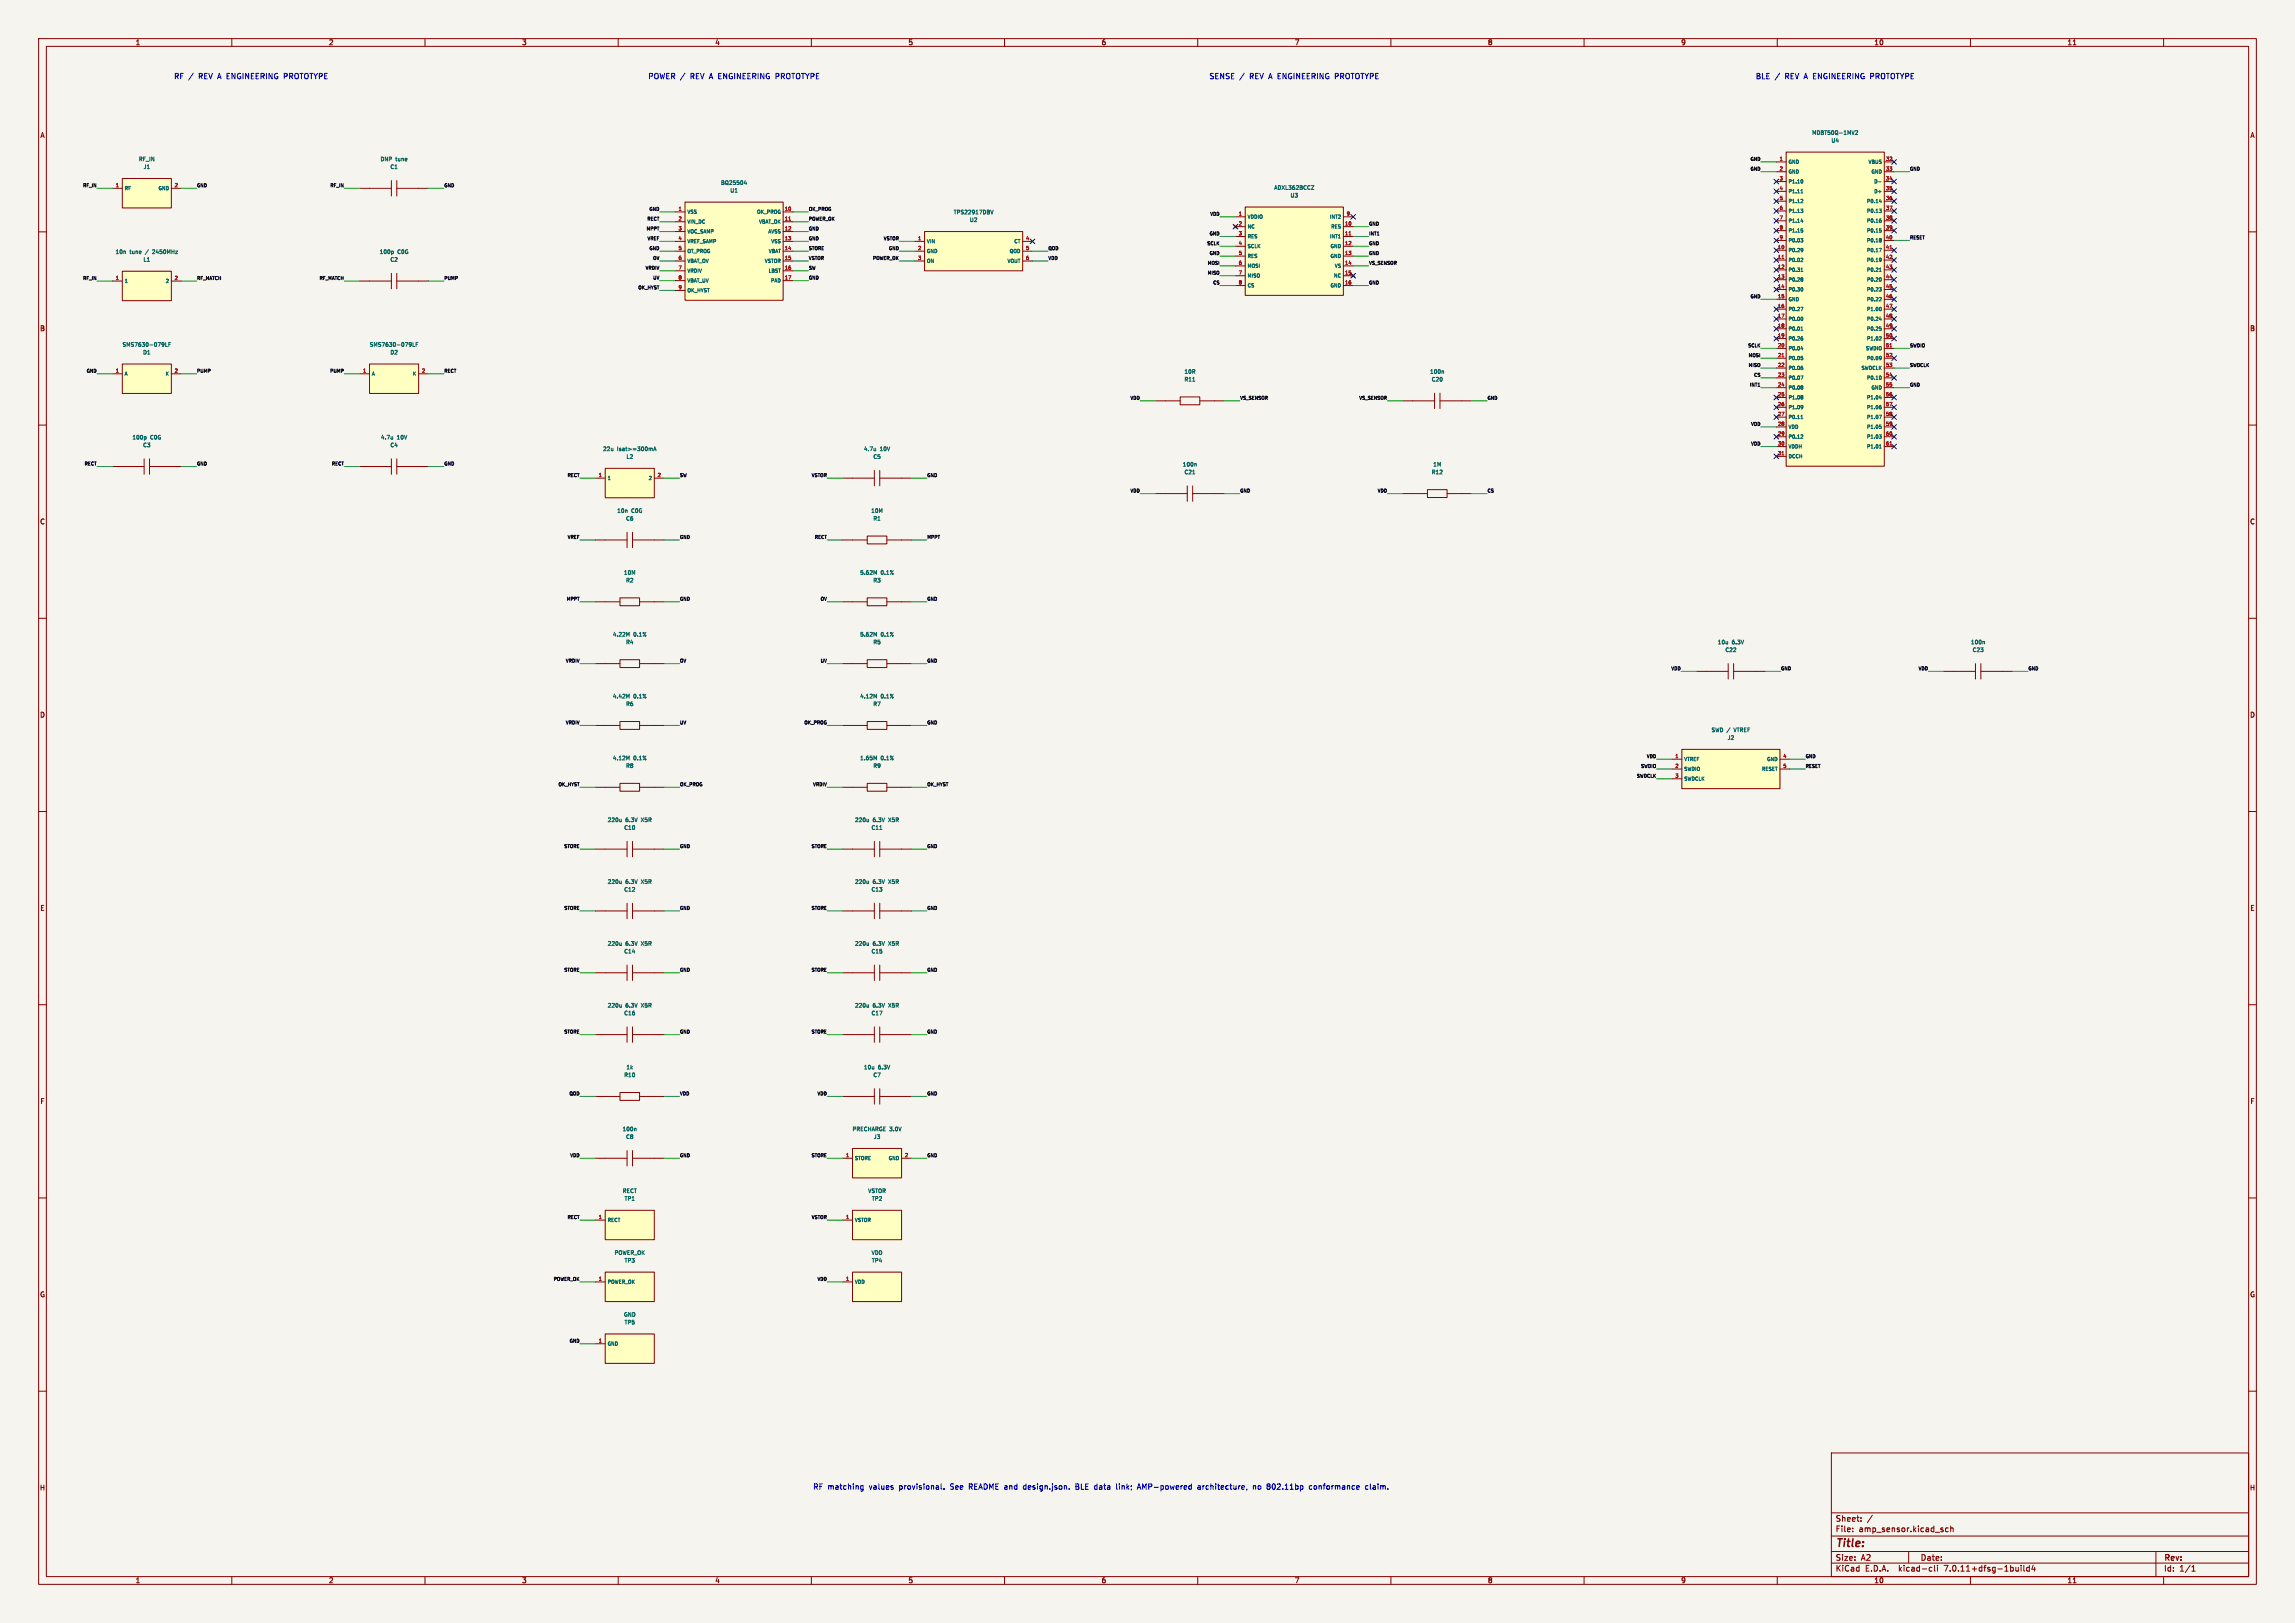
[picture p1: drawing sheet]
<svg xmlns="http://www.w3.org/2000/svg" width="594mm" height="420mm" viewBox="0 0 594 420" stroke-linecap="round" stroke-linejoin="round" font-family="sans-serif">
<defs><g id="words">
<text font-size="2.8" fill="#840000" x="475" y="400.9">Title:</text>
<g font-size="2.1" fill="#840000">
<text x="475" y="394">Sheet:</text>
<text x="475" y="396.7">File:</text>
<text x="481.1" y="396.7">amp_sensor.kicad_sch</text>
<text x="475" y="406.9">KiCad</text>
<text x="475" y="404.1">Size:</text>
<text x="481.7" y="404.1">A2</text>
<text x="482.7" y="406.9">E.D.A.</text>
<text x="491.6" y="406.9">kicad-cli</text>
<text x="497" y="404.1">Date:</text>
<text x="503.5" y="406.9">7.0.11+dfsg-1build4</text>
<text x="560" y="404.3">Rev:</text>
<text x="560" y="406.9">Id:</text>
<text x="564.1" y="406.9">1/1</text>
</g>
<g font-size="1.9" fill="#0000c2">
<text x="44.9" y="20.7">RF /</text>
<text x="51.5" y="20.7">REV A ENGINEERING PROTOTYPE</text>
<text x="167.7" y="20.7">POWER /</text>
<text x="178.8" y="20.7">REV A ENGINEERING PROTOTYPE</text>
<text x="312.9" y="20.7">SENSE /</text>
<text x="323.5" y="20.7">REV A ENGINEERING PROTOTYPE</text>
<text x="454.3" y="20.7">BLE /</text>
<text x="462.1" y="20.7">REV A ENGINEERING PROTOTYPE</text>
<text x="210.4" y="385.7">RF matching</text>
<text x="225.1" y="385.7">values</text>
<text x="233" y="385.7">provisional.</text>
<text x="246.4" y="385.7">See</text>
<text x="251.3" y="385.7">README and</text>
<text x="265.8" y="385.7">design.json.</text>
<text x="279.5" y="385.7">BLE data</text>
<text x="290.3" y="385.7">link;</text>
<text x="296.1" y="385.7">AMP-powered</text>
<text x="311.8" y="385.7">architecture,</text>
<text x="326.3" y="385.7">no</text>
<text x="330.1" y="385.7">802.11bp</text>
<text x="341.2" y="385.7">conformance</text>
<text x="355.9" y="385.7">claim.</text>
</g>
<g font-size="1.8" fill="#840000">
<text x="35" y="11.9">1</text>
<text x="85" y="11.9">2</text>
<text x="135" y="11.9">3</text>
<text x="185" y="11.9">4</text>
<text x="235" y="11.9">5</text>
<text x="285" y="11.9">6</text>
<text x="335" y="11.9">7</text>
<text x="385" y="11.9">8</text>
<text x="435" y="11.9">9</text>
<text x="485" y="11.9">10</text>
<text x="535" y="11.9">11</text>
<text x="10.3" y="35.9">A</text>
<text x="582.3" y="35.9">A</text>
<text x="10.3" y="85.9">B</text>
<text x="582.3" y="85.9">B</text>
<text x="10.3" y="135.9">C</text>
<text x="582.3" y="135.9">C</text>
<text x="10.3" y="185.9">D</text>
<text x="582.3" y="185.9">D</text>
<text x="10.3" y="235.9">E</text>
<text x="582.3" y="235.9">E</text>
<text x="10.3" y="285.9">F</text>
<text x="582.3" y="285.9">F</text>
<text x="10.3" y="335.9">G</text>
<text x="582.3" y="335.9">G</text>
<text x="10.2" y="385.9">H</text>
<text x="582.2" y="385.9">H</text>
<text x="35" y="409.9">1</text>
<text x="85" y="409.9">2</text>
<text x="135" y="409.9">3</text>
<text x="185" y="409.9">4</text>
<text x="235" y="409.9">5</text>
<text x="285" y="409.9">6</text>
<text x="335" y="409.9">7</text>
<text x="385" y="409.9">8</text>
<text x="435" y="409.9">9</text>
<text x="485" y="409.9">10</text>
<text x="535" y="409.9">11</text>
</g>
<g font-size="1.4" fill="#006464">
<text x="468.9" y="35.1">MDBT50Q-1MV2</text>
<text x="35.8" y="41.9">RF_IN</text>
<text x="98.3" y="41.9">DNP</text>
<text x="102.4" y="41.9">tune</text>
<text x="473.9" y="37.1">U4</text>
<text x="37" y="43.9">J1</text>
<text x="100.9" y="43.9">C1</text>
<text x="186.5" y="48">BQ25504</text>
<text x="188.9" y="50">U1</text>
<text x="329.7" y="49.3">ADXL362BCCZ</text>
<text x="333.9" y="51.3">U3</text>
<text x="246.7" y="55.6">TPS22917DBV</text>
<text x="250.9" y="57.6">U2</text>
<text x="29.8" y="65.9">10n</text>
<text x="33.6" y="65.9">tune</text>
<text x="37.9" y="65.9">/</text>
<text x="39.9" y="65.9">2450MHz</text>
<text x="98.1" y="65.9">100p</text>
<text x="102.9" y="65.9">C0G</text>
<text x="37" y="67.9">L1</text>
<text x="100.9" y="67.9">C2</text>
<text x="31.6" y="89.9">SMS7630-079LF</text>
<text x="95.6" y="89.9">SMS7630-079LF</text>
<text x="36.9" y="91.9">D1</text>
<text x="100.9" y="91.9">D2</text>
<text x="306.4" y="98.9">R11</text>
<text x="306.4" y="96.9">10R</text>
<text x="370" y="96.9">100n</text>
<text x="370.4" y="98.9">C20</text>
<text x="34.1" y="113.9">100p</text>
<text x="38.9" y="113.9">C0G</text>
<text x="98.5" y="113.9">4.7u</text>
<text x="102.8" y="113.9">10V</text>
<text x="36.9" y="115.9">C3</text>
<text x="100.9" y="115.9">C4</text>
<text x="155.9" y="116.9">22u</text>
<text x="159.8" y="116.9">Isat&gt;=300mA</text>
<text x="162" y="118.9">L2</text>
<text x="223.5" y="116.9">4.7u</text>
<text x="225.9" y="118.9">C5</text>
<text x="227.8" y="116.9">10V</text>
<text x="306" y="120.9">100n</text>
<text x="306.4" y="122.9">C21</text>
<text x="370.4" y="122.9">R12</text>
<text x="370.8" y="120.9">1M</text>
<text x="159.6" y="132.9">10n</text>
<text x="161.9" y="134.9">C6</text>
<text x="163.4" y="132.9">C0G</text>
<text x="225.3" y="132.9">10M</text>
<text x="225.9" y="134.9">R1</text>
<text x="161.3" y="148.9">10M</text>
<text x="222.5" y="148.9">5.62M</text>
<text x="228" y="148.9">0.1%</text>
<text x="161.9" y="150.9">R2</text>
<text x="225.9" y="150.9">R3</text>
<text x="158.5" y="164.9">4.22M</text>
<text x="161.9" y="166.9">R4</text>
<text x="164" y="164.9">0.1%</text>
<text x="222.5" y="164.9">5.62M</text>
<text x="225.9" y="166.9">R5</text>
<text x="228" y="164.9">0.1%</text>
<text x="444.5" y="166.9">10u</text>
<text x="448.3" y="166.9">6.3V</text>
<text x="510" y="166.9">100n</text>
<text x="446.4" y="168.9">C22</text>
<text x="510.4" y="168.9">C23</text>
<text x="158.5" y="180.9">4.42M</text>
<text x="161.9" y="182.9">R6</text>
<text x="164" y="180.9">0.1%</text>
<text x="222.5" y="180.9">4.12M</text>
<text x="225.9" y="182.9">R7</text>
<text x="228" y="180.9">0.1%</text>
<text x="442.8" y="189.6">SWD /</text>
<text x="447" y="191.6">J2</text>
<text x="449" y="189.6">VTREF</text>
<text x="158.5" y="196.9">4.12M</text>
<text x="164" y="196.9">0.1%</text>
<text x="222.5" y="196.9">1.65M</text>
<text x="228" y="196.9">0.1%</text>
<text x="161.9" y="198.9">R8</text>
<text x="225.9" y="198.9">R9</text>
<text x="157.2" y="212.9">220u</text>
<text x="161.4" y="214.9">C10</text>
<text x="161.9" y="212.9">6.3V</text>
<text x="166.2" y="212.9">X5R</text>
<text x="221.2" y="212.9">220u</text>
<text x="225.4" y="214.9">C11</text>
<text x="225.9" y="212.9">6.3V</text>
<text x="230.2" y="212.9">X5R</text>
<text x="157.2" y="228.9">220u</text>
<text x="161.4" y="230.9">C12</text>
<text x="161.9" y="228.9">6.3V</text>
<text x="166.2" y="228.9">X5R</text>
<text x="221.2" y="228.9">220u</text>
<text x="225.4" y="230.9">C13</text>
<text x="225.9" y="228.9">6.3V</text>
<text x="230.2" y="228.9">X5R</text>
<text x="157.2" y="244.9">220u</text>
<text x="161.9" y="244.9">6.3V</text>
<text x="166.2" y="244.9">X5R</text>
<text x="221.2" y="244.9">220u</text>
<text x="225.9" y="244.9">6.3V</text>
<text x="230.2" y="244.9">X5R</text>
<text x="161.4" y="246.9">C14</text>
<text x="225.4" y="246.9">C15</text>
<text x="157.2" y="260.9">220u</text>
<text x="161.4" y="262.9">C16</text>
<text x="161.9" y="260.9">6.3V</text>
<text x="166.2" y="260.9">X5R</text>
<text x="221.2" y="260.9">220u</text>
<text x="225.4" y="262.9">C17</text>
<text x="225.9" y="260.9">6.3V</text>
<text x="230.2" y="260.9">X5R</text>
<text x="161.4" y="278.9">R10</text>
<text x="162" y="276.9">1k</text>
<text x="223.5" y="276.9">10u</text>
<text x="225.9" y="278.9">C7</text>
<text x="227.3" y="276.9">6.3V</text>
<text x="161" y="292.9">100n</text>
<text x="220.5" y="292.9">PRECHARGE 3.0V</text>
<text x="161.9" y="294.9">C8</text>
<text x="226" y="294.9">J3</text>
<text x="161" y="308.9">RECT</text>
<text x="161.5" y="310.9">TP1</text>
<text x="224.6" y="308.9">VSTOR</text>
<text x="225.5" y="310.9">TP2</text>
<text x="158.9" y="324.9">POWER_OK</text>
<text x="161.5" y="326.9">TP3</text>
<text x="225.4" y="324.9">VDD</text>
<text x="225.5" y="326.9">TP4</text>
<text x="161.3" y="340.9">GND</text>
<text x="161.5" y="342.9">TP5</text>
</g>
<g font-size="1.3" fill="#a90000">
<text x="460.5" y="41.6">1</text>
<text x="488" y="41.6">32</text>
<text x="460.5" y="44.2">2</text>
<text x="460.5" y="46.7">3</text>
<text x="488" y="44.2">33</text>
<text x="488" y="46.7">34</text>
<text x="29.8" y="48.5">1</text>
<text x="45.1" y="48.5">2</text>
<text x="460.5" y="49.3">4</text>
<text x="460.5" y="51.8">5</text>
<text x="488" y="49.3">35</text>
<text x="488" y="51.8">36</text>
<text x="175.5" y="54.6">1</text>
<text x="175.5" y="57.1">2</text>
<text x="175.5" y="59.7">3</text>
<text x="203" y="54.6">10</text>
<text x="203" y="57.1">11</text>
<text x="203" y="59.7">12</text>
<text x="320.5" y="55.9">1</text>
<text x="320.5" y="58.4">2</text>
<text x="348" y="58.4">10</text>
<text x="348.4" y="55.9">9</text>
<text x="460.5" y="54.3">6</text>
<text x="460.5" y="56.9">7</text>
<text x="460.5" y="59.4">8</text>
<text x="488" y="54.3">37</text>
<text x="488" y="56.9">38</text>
<text x="488" y="59.4">39</text>
<text x="175.5" y="62.2">4</text>
<text x="175.5" y="64.7">5</text>
<text x="203" y="62.2">13</text>
<text x="203" y="64.7">14</text>
<text x="237.5" y="62.2">1</text>
<text x="237.5" y="64.7">2</text>
<text x="265.4" y="62.2">4</text>
<text x="265.4" y="64.7">5</text>
<text x="320.5" y="60.9">3</text>
<text x="320.5" y="63.5">4</text>
<text x="348" y="60.9">11</text>
<text x="348" y="63.5">12</text>
<text x="460" y="64.5">10</text>
<text x="460.5" y="62">9</text>
<text x="488" y="62">40</text>
<text x="488" y="64.5">41</text>
<text x="175.5" y="67.3">6</text>
<text x="175.5" y="69.8">7</text>
<text x="203" y="67.3">15</text>
<text x="203" y="69.8">16</text>
<text x="237.5" y="67.3">3</text>
<text x="265.4" y="67.3">6</text>
<text x="320.5" y="66">5</text>
<text x="320.5" y="68.6">6</text>
<text x="320.5" y="71.1">7</text>
<text x="348" y="66">13</text>
<text x="348" y="68.6">14</text>
<text x="348" y="71.1">15</text>
<text x="460" y="67">11</text>
<text x="460" y="69.6">12</text>
<text x="488" y="67">42</text>
<text x="488" y="69.6">43</text>
<text x="29.8" y="72.5">1</text>
<text x="45.1" y="72.5">2</text>
<text x="175.5" y="72.4">8</text>
<text x="175.5" y="74.9">9</text>
<text x="203" y="72.4">17</text>
<text x="320.5" y="73.6">8</text>
<text x="348" y="73.6">16</text>
<text x="460" y="72.1">13</text>
<text x="460" y="74.7">14</text>
<text x="460" y="77.2">15</text>
<text x="488" y="72.1">44</text>
<text x="488" y="74.7">45</text>
<text x="488" y="77.2">46</text>
<text x="460" y="79.7">16</text>
<text x="460" y="82.3">17</text>
<text x="488" y="79.7">47</text>
<text x="488" y="82.3">48</text>
<text x="460" y="84.8">18</text>
<text x="460" y="87.4">19</text>
<text x="460" y="89.9">20</text>
<text x="488" y="84.8">49</text>
<text x="488" y="87.4">50</text>
<text x="488" y="89.9">51</text>
<text x="460" y="92.4">21</text>
<text x="460" y="95">22</text>
<text x="488" y="92.4">52</text>
<text x="488" y="95">53</text>
<text x="29.8" y="96.5">1</text>
<text x="45.1" y="96.5">2</text>
<text x="93.8" y="96.5">1</text>
<text x="109.1" y="96.5">2</text>
<text x="460" y="97.5">23</text>
<text x="460" y="100.1">24</text>
<text x="488" y="97.5">54</text>
<text x="488" y="100.1">55</text>
<text x="460" y="102.6">25</text>
<text x="460" y="105.1">26</text>
<text x="460" y="107.7">27</text>
<text x="488" y="102.6">56</text>
<text x="488" y="105.1">57</text>
<text x="488" y="107.7">58</text>
<text x="460" y="110.2">28</text>
<text x="460" y="112.8">29</text>
<text x="488" y="110.2">59</text>
<text x="488" y="112.8">60</text>
<text x="460" y="115.3">30</text>
<text x="460" y="117.8">31</text>
<text x="488" y="115.3">61</text>
<text x="154.8" y="123.5">1</text>
<text x="170.1" y="123.5">2</text>
<text x="433.5" y="196.2">1</text>
<text x="461.4" y="196.2">4</text>
<text x="433.5" y="198.7">2</text>
<text x="433.5" y="201.3">3</text>
<text x="461.4" y="198.7">5</text>
<text x="218.8" y="299.5">1</text>
<text x="234.1" y="299.5">2</text>
<text x="154.8" y="315.5">1</text>
<text x="218.8" y="315.5">1</text>
<text x="154.8" y="331.5">1</text>
<text x="218.8" y="331.5">1</text>
<text x="154.8" y="347.5">1</text>
</g>
<g font-size="1.3" fill="#006464">
<text x="462.8" y="42.6">GND</text>
<text x="462.8" y="45.1">GND</text>
<text x="462.8" y="47.7">P1.10</text>
<text x="483.5" y="42.6">VBUS</text>
<text x="484.2" y="45.1">GND</text>
<text x="484.9" y="47.7">D-</text>
<text x="32.2" y="49.4">RF</text>
<text x="40.8" y="49.4">GND</text>
<text x="462.8" y="50.2">P1.11</text>
<text x="462.8" y="52.7">P1.12</text>
<text x="483" y="52.7">P0.14</text>
<text x="484.9" y="50.2">D+</text>
<text x="177.8" y="55.5">VSS</text>
<text x="177.8" y="58.1">VIN_DC</text>
<text x="195.8" y="55.5">OK_PROG</text>
<text x="196.3" y="58.1">VBAT_OK</text>
<text x="322.8" y="56.8">VDDIO</text>
<text x="322.8" y="59.3">NC</text>
<text x="344" y="56.8">INT2</text>
<text x="344.4" y="59.3">RES</text>
<text x="462.8" y="55.3">P1.13</text>
<text x="462.8" y="57.8">P1.14</text>
<text x="483" y="55.3">P0.13</text>
<text x="483" y="57.8">P0.16</text>
<text x="177.8" y="60.6">VOC_SAMP</text>
<text x="177.8" y="63.1">VREF_SAMP</text>
<text x="177.8" y="65.7">OT_PROG</text>
<text x="198.7" y="60.6">AVSS</text>
<text x="198.8" y="65.7">VBAT</text>
<text x="199.4" y="63.1">VSS</text>
<text x="239.8" y="63.1">VIN</text>
<text x="239.8" y="65.7">GND</text>
<text x="261.1" y="65.7">QOD</text>
<text x="262.3" y="63.1">CT</text>
<text x="322.8" y="61.9">RES</text>
<text x="322.8" y="64.4">SCLK</text>
<text x="344" y="61.9">INT1</text>
<text x="344.2" y="64.4">GND</text>
<text x="462.8" y="65.4">P0.29</text>
<text x="462.8" y="60.4">P1.15</text>
<text x="462.8" y="62.9">P0.03</text>
<text x="483" y="60.4">P0.15</text>
<text x="483" y="62.9">P0.18</text>
<text x="483" y="65.4">P0.17</text>
<text x="177.8" y="68.2">VBAT_OV</text>
<text x="177.8" y="70.8">VRDIV</text>
<text x="197.8" y="68.2">VSTOR</text>
<text x="198.8" y="70.8">LBST</text>
<text x="239.8" y="68.2">ON</text>
<text x="260.6" y="68.2">VOUT</text>
<text x="322.8" y="66.9">RES</text>
<text x="322.8" y="69.5">MOSI</text>
<text x="344.2" y="66.9">GND</text>
<text x="345.3" y="69.5">VS</text>
<text x="462.8" y="68">P0.02</text>
<text x="462.8" y="70.5">P0.31</text>
<text x="483" y="68">P0.19</text>
<text x="483" y="70.5">P0.21</text>
<text x="32.2" y="73.4">1</text>
<text x="42.7" y="73.4">2</text>
<text x="177.8" y="73.3">VBAT_UV</text>
<text x="177.8" y="75.8">OK_HYST</text>
<text x="199.4" y="73.3">PAD</text>
<text x="322.8" y="72">MISO</text>
<text x="322.8" y="74.6">CS</text>
<text x="344.2" y="74.6">GND</text>
<text x="345.1" y="72">NC</text>
<text x="462.8" y="73.1">P0.28</text>
<text x="462.8" y="75.6">P0.30</text>
<text x="483" y="73.1">P0.20</text>
<text x="483" y="75.6">P0.23</text>
<text x="462.8" y="78.1">GND</text>
<text x="462.8" y="80.7">P0.27</text>
<text x="462.8" y="83.2">P0.00</text>
<text x="483" y="78.1">P0.22</text>
<text x="483" y="80.7">P1.00</text>
<text x="483" y="83.2">P0.24</text>
<text x="462.8" y="85.8">P0.01</text>
<text x="462.8" y="88.3">P0.26</text>
<text x="483" y="85.8">P0.25</text>
<text x="483" y="88.3">P1.02</text>
<text x="462.8" y="90.8">P0.04</text>
<text x="462.8" y="93.4">P0.05</text>
<text x="462.8" y="95.9">P0.06</text>
<text x="481.6" y="95.9">SWDCLK</text>
<text x="482.8" y="90.8">SWDIO</text>
<text x="483" y="93.4">P0.09</text>
<text x="32.2" y="97.4">A</text>
<text x="42.7" y="97.4">K</text>
<text x="96.1" y="97.4">A</text>
<text x="106.7" y="97.4">K</text>
<text x="462.8" y="98.5">P0.07</text>
<text x="462.8" y="101">P0.08</text>
<text x="483" y="98.5">P0.10</text>
<text x="484.2" y="101">GND</text>
<text x="462.8" y="103.5">P1.08</text>
<text x="462.8" y="106.1">P1.09</text>
<text x="483" y="103.5">P1.04</text>
<text x="483" y="106.1">P1.06</text>
<text x="462.8" y="108.6">P0.11</text>
<text x="462.8" y="111.2">VDD</text>
<text x="462.8" y="113.7">P0.12</text>
<text x="483" y="108.6">P1.07</text>
<text x="483" y="111.2">P1.05</text>
<text x="483" y="113.7">P1.03</text>
<text x="462.8" y="116.2">VDDH</text>
<text x="462.8" y="118.8">DCCH</text>
<text x="483" y="116.2">P1.01</text>
<text x="157.2" y="124.4">1</text>
<text x="167.7" y="124.4">2</text>
<text x="435.8" y="197.1">VTREF</text>
<text x="457.2" y="197.1">GND</text>
<text x="435.8" y="199.7">SWDIO</text>
<text x="435.8" y="202.2">SWDCLK</text>
<text x="455.9" y="199.7">RESET</text>
<text x="221.1" y="300.4">STORE</text>
<text x="229.8" y="300.4">GND</text>
<text x="157.2" y="316.4">RECT</text>
<text x="221.1" y="316.4">VSTOR</text>
<text x="157.2" y="332.4">POWER_OK</text>
<text x="221.1" y="332.4">VDD</text>
<text x="157.2" y="348.4">GND</text>
</g>
<g font-size="1.2" fill="#0f0f0f">
<text x="452.9" y="41.7">GND</text>
<text x="452.9" y="44.2">GND</text>
<text x="494.2" y="44.2">GND</text>
<text x="21.3" y="48.5">RF_IN</text>
<text x="50.9" y="48.5">GND</text>
<text x="85.3" y="48.5">RF_IN</text>
<text x="114.9" y="48.5">GND</text>
<text x="167.2" y="59.7">MPPT</text>
<text x="167.4" y="57.1">RECT</text>
<text x="167.9" y="54.6">GND</text>
<text x="209.2" y="59.7">GND</text>
<text x="209.2" y="54.6">OK_PROG</text>
<text x="209.2" y="57.1">POWER_OK</text>
<text x="313" y="55.9">VDD</text>
<text x="354.2" y="58.4">GND</text>
<text x="167.4" y="62.2">VREF</text>
<text x="167.9" y="64.8">GND</text>
<text x="209.2" y="64.8">STORE</text>
<text x="209.2" y="62.2">GND</text>
<text x="228.5" y="62.2">VSTOR</text>
<text x="229.9" y="64.8">GND</text>
<text x="271.2" y="64.8">QOD</text>
<text x="312.3" y="63.5">SCLK</text>
<text x="312.9" y="61">GND</text>
<text x="354.2" y="63.5">GND</text>
<text x="354.2" y="61">INT1</text>
<text x="494.2" y="62">RESET</text>
<text x="166.9" y="69.8">VRDIV</text>
<text x="168.9" y="67.3">OV</text>
<text x="209.2" y="67.3">VSTOR</text>
<text x="209.2" y="69.8">SW</text>
<text x="225.8" y="67.3">POWER_OK</text>
<text x="271.2" y="67.3">VDD</text>
<text x="312.4" y="68.6">MOSI</text>
<text x="312.4" y="71.1">MISO</text>
<text x="312.9" y="66">GND</text>
<text x="354.2" y="68.6">VS_SENSOR</text>
<text x="354.2" y="66">GND</text>
<text x="21.3" y="72.5">RF_IN</text>
<text x="50.9" y="72.5">RF_MATCH</text>
<text x="82.5" y="72.5">RF_MATCH</text>
<text x="114.9" y="72.5">PUMP</text>
<text x="165" y="74.9">OK_HYST</text>
<text x="168.9" y="72.4">UV</text>
<text x="209.2" y="72.4">GND</text>
<text x="313.8" y="73.7">CS</text>
<text x="354.2" y="73.7">GND</text>
<text x="452.9" y="77.2">GND</text>
<text x="452.3" y="89.9">SCLK</text>
<text x="494.2" y="89.9">SWDIO</text>
<text x="452.4" y="95">MISO</text>
<text x="452.4" y="92.5">MOSI</text>
<text x="494.2" y="95">SWDCLK</text>
<text x="22.2" y="96.5">GND</text>
<text x="50.9" y="96.5">PUMP</text>
<text x="85.3" y="96.5">PUMP</text>
<text x="114.9" y="96.5">RECT</text>
<text x="452.7" y="100.1">INT1</text>
<text x="453.8" y="97.5">CS</text>
<text x="494.2" y="100.1">GND</text>
<text x="292.4" y="103.5">VDD</text>
<text x="320.9" y="103.5">VS_SENSOR</text>
<text x="351.6" y="103.5">VS_SENSOR</text>
<text x="384.9" y="103.5">GND</text>
<text x="453" y="110.2">VDD</text>
<text x="453" y="115.3">VDD</text>
<text x="21.7" y="120.5">RECT</text>
<text x="50.9" y="120.5">GND</text>
<text x="85.7" y="120.5">RECT</text>
<text x="114.9" y="120.5">GND</text>
<text x="146.7" y="123.5">RECT</text>
<text x="175.9" y="123.5">SW</text>
<text x="209.9" y="123.5">VSTOR</text>
<text x="239.9" y="123.5">GND</text>
<text x="292.4" y="127.5">VDD</text>
<text x="320.9" y="127.5">GND</text>
<text x="356.4" y="127.5">VDD</text>
<text x="384.9" y="127.5">CS</text>
<text x="146.7" y="139.5">VREF</text>
<text x="175.9" y="139.5">GND</text>
<text x="210.7" y="139.5">RECT</text>
<text x="239.9" y="139.5">MPPT</text>
<text x="146.5" y="155.5">MPPT</text>
<text x="175.9" y="155.5">GND</text>
<text x="212.2" y="155.5">OV</text>
<text x="239.9" y="155.5">GND</text>
<text x="146.3" y="171.5">VRDIV</text>
<text x="175.9" y="171.5">OV</text>
<text x="212.2" y="171.5">UV</text>
<text x="239.9" y="171.5">GND</text>
<text x="432.4" y="173.5">VDD</text>
<text x="460.9" y="173.5">GND</text>
<text x="496.4" y="173.5">VDD</text>
<text x="524.9" y="173.5">GND</text>
<text x="146.3" y="187.5">VRDIV</text>
<text x="175.9" y="187.5">UV</text>
<text x="208" y="187.5">OK_PROG</text>
<text x="239.9" y="187.5">GND</text>
<text x="426" y="196.2">VDD</text>
<text x="467.2" y="196.2">GND</text>
<text x="144.4" y="203.5">OK_HYST</text>
<text x="175.9" y="203.5">OK_PROG</text>
<text x="210.3" y="203.5">VRDIV</text>
<text x="239.9" y="203.5">OK_HYST</text>
<text x="423.5" y="201.3">SWDCLK</text>
<text x="424.5" y="198.8">SWDIO</text>
<text x="467.2" y="198.8">RESET</text>
<text x="145.9" y="219.5">STORE</text>
<text x="175.9" y="219.5">GND</text>
<text x="209.9" y="219.5">STORE</text>
<text x="239.9" y="219.5">GND</text>
<text x="145.9" y="235.5">STORE</text>
<text x="175.9" y="235.5">GND</text>
<text x="209.9" y="235.5">STORE</text>
<text x="239.9" y="235.5">GND</text>
<text x="145.9" y="251.5">STORE</text>
<text x="175.9" y="251.5">GND</text>
<text x="209.9" y="251.5">STORE</text>
<text x="239.9" y="251.5">GND</text>
<text x="145.9" y="267.5">STORE</text>
<text x="175.9" y="267.5">GND</text>
<text x="209.9" y="267.5">STORE</text>
<text x="239.9" y="267.5">GND</text>
<text x="147.2" y="283.5">QOD</text>
<text x="175.9" y="283.5">VDD</text>
<text x="211.4" y="283.5">VDD</text>
<text x="239.9" y="283.5">GND</text>
<text x="147.4" y="299.5">VDD</text>
<text x="175.9" y="299.5">GND</text>
<text x="209.9" y="299.5">STORE</text>
<text x="239.9" y="299.5">GND</text>
<text x="146.7" y="315.5">RECT</text>
<text x="209.9" y="315.5">VSTOR</text>
<text x="143.1" y="331.5">POWER_OK</text>
<text x="211.4" y="331.5">VDD</text>
<text x="147.2" y="347.5">GND</text>
</g>
</g></defs>
<path d="M0 0h594v420h-594z" fill="#f5f4ef" stroke="#f5f4ef" stroke-width=".26"/>
<g fill="none" stroke="#840000" stroke-width=".26">
<path d="M10 10h574v400h-574zM12 12h570v396h-570zM60 10v2M110 10v2M160 10v2M210 10v2M260 10v2M310 10v2M360 10v2M410 10v2M460 10v2M510 10v2"/>
<path d="M536.6 11.6h.7M560 10v2M462.3 39.4h25.4v81.2h-25.4zM10 60h2M29.1 48.7h2.5M31.6 46.2h12.7v7.6h-12.7zM44.3 48.7h2.6M93.1 48.7h8.2M101.3 46.7v4M102.7 46.7v4M102.7 48.7h8.2M174.8 54.8h2.5"/>
<path d="M174.8 57.4h2.5M174.8 59.9h2.5M177.3 52.3h25.4v25.4h-25.4zM202.7 54.8h2.5M202.7 57.4h2.5M202.7 59.9h2.5M239.3 59.9h25.4v10.2h-25.4zM319.4 58.3l.7 .7M319.8 56.1h2.5M319.8 58.7h2.5M320.1 58.3l-.7 .7M322.3 53.6h25.4v22.8h-25.4z"/>
<path d="M347.7 56.1h2.5M347.7 58.7h2.5M459.8 41.9h2.5M459.8 44.4h2.5M459.8 47h2.5M459.8 49.5h2.5M459.8 52.1h2.5M459.8 54.6h2.5M459.8 57.1h2.5M459.8 59.7h2.5M487.7 41.9h2.5M487.7 44.4h2.5"/>
<path d="M487.7 47h2.5M487.7 49.5h2.5M487.7 52.1h2.5M487.7 54.6h2.5M487.7 57.1h2.5M487.7 59.7h2.5M582 60h2M29.1 72.7h2.5M31.6 70.2h12.7v7.6h-12.7zM44.3 72.7h2.6M93.1 72.7h8.2M101.3 70.7v4"/>
<path d="M102.7 70.7v4M102.7 72.7h8.2M174.8 62.5h2.5M174.8 65h2.5M174.8 67.5h2.5M174.8 70.1h2.5M174.8 72.6h2.5M174.8 75.2h2.5M202.7 62.5h2.5M202.7 65h2.5M202.7 67.5h2.5M202.7 70.1h2.5"/>
<path d="M202.7 72.6h2.5M236.8 62.5h2.5M236.8 65h2.5M236.8 67.5h2.5M264.7 62.5h2.5M264.7 65h2.5M264.7 67.5h2.5M319.8 61.2h2.5M319.8 63.7h2.5M319.8 66.3h2.5M319.8 68.8h2.5M319.8 71.4h2.5"/>
<path d="M319.8 73.9h2.5M347.7 61.2h2.5M347.7 63.7h2.5M347.7 66.3h2.5M347.7 68.8h2.5M347.7 71.4h2.5M347.7 73.9h2.5M349.9 71l.7 .7M350.6 71l-.7 .7M459.8 64.8h2.5M459.8 67.3h2.5M459.8 69.8h2.5"/>
<path d="M459.8 72.4h2.5M459.8 74.9h2.5M459.8 77.5h2.5M459.8 80h2.5M459.8 62.2h2.5M487.7 64.8h2.5M487.7 67.3h2.5M487.7 69.8h2.5M487.7 72.4h2.5M487.7 74.9h2.5M487.7 77.5h2.5M487.7 80h2.5"/>
<path d="M487.7 62.2h2.5M29.1 96.7h2.5M31.6 94.2h12.7v7.6h-12.7zM44.3 96.7h2.6M93.1 96.7h2.6M95.7 94.2h12.7v7.6h-12.7zM108.4 96.7h2.5M459.8 82.5h2.5M459.8 85.1h2.5M459.8 87.6h2.5M459.8 90.2h2.5M459.8 92.7h2.5"/>
<path d="M459.8 95.2h2.5M459.8 97.8h2.5M487.7 82.5h2.5M487.7 85.1h2.5M487.7 87.6h2.5M487.7 90.2h2.5M487.7 92.7h2.5M487.7 95.2h2.5M487.7 97.8h2.5M10 110h2M37.3 118.7v4M38.7 118.7v4"/>
<path d="M101.3 118.7v4M102.7 118.7v4M299.1 103.7h6.4M305.5 102.7h5v2h-5zM310.5 103.7h6.4M363.1 103.7h8.2M371.3 101.7v4M372.7 103.7h8.2M372.7 101.7v4M459.8 100.3h2.5M459.8 102.9h2.5M459.8 105.4h2.5"/>
<path d="M459.8 107.9h2.5M459.8 110.5h2.5M459.8 113h2.5M459.8 115.6h2.5M459.8 118.1h2.5M487.7 100.3h2.5M487.7 102.9h2.5M487.7 105.4h2.5M487.7 107.9h2.5M487.7 110.5h2.5M487.7 113h2.5M487.7 115.6h2.5"/>
<path d="M582 110h2M29.1 120.7h8.2M38.7 120.7h8.2M93.1 120.7h8.2M102.7 120.7h8.2M154.1 139.7h8.2M154.1 123.7h2.5M156.6 121.2h12.7v7.6h-12.7zM162.3 137.7v4M163.7 137.7v4M163.7 139.7h8.2M169.3 123.7h2.6"/>
<path d="M218.1 139.7h6.4M218.1 123.7h8.2M224.5 138.7h5v2h-5zM226.3 121.7v4M227.7 121.7v4M227.7 123.7h8.2M229.5 139.7h6.4M299.1 127.7h8.2M307.3 125.7v4M308.7 127.7h8.2M308.7 125.7v4M363.1 127.7h6.4"/>
<path d="M369.5 126.7h5v2h-5zM374.5 127.7h6.4M10 160h2M154.1 155.7h6.4M160.5 154.7h5v2h-5zM165.5 155.7h6.4M218.1 155.7h6.4M224.5 154.7h5v2h-5zM229.5 155.7h6.4M582 160h2M154.1 171.7h6.4M160.5 170.7h5v2h-5z"/>
<path d="M165.5 171.7h6.4M218.1 171.7h6.4M224.5 170.7h5v2h-5zM229.5 171.7h6.4M439.1 173.7h8.2M447.3 171.7v4M448.7 173.7h8.2M448.7 171.7v4M503.1 173.7h8.2M511.3 171.7v4M512.7 173.7h8.2M512.7 171.7v4"/>
<path d="M154.1 187.7h6.4M160.5 186.7h5v2h-5zM165.5 187.7h6.4M218.1 187.7h6.4M224.5 186.7h5v2h-5zM229.5 187.7h6.4M432.8 196.5h2.5M432.8 199h2.5M435.3 193.9h25.4v10.2h-25.4zM460.7 196.5h2.5M460.7 199h2.5M10 210h2"/>
<path d="M154.1 203.7h6.4M154.1 219.7h8.2M160.5 202.7h5v2h-5zM162.3 217.7v4M163.7 217.7v4M163.7 219.7h8.2M165.5 203.7h6.4M218.1 203.7h6.4M218.1 219.7h8.2M224.5 202.7h5v2h-5zM226.3 217.7v4M227.7 217.7v4"/>
<path d="M227.7 219.7h8.2M229.5 203.7h6.4M432.8 201.5h2.5M582 210h2M154.1 235.7h8.2M162.3 233.7v4M163.7 235.7h8.2M163.7 233.7v4M218.1 235.7h8.2M226.3 233.7v4M227.7 235.7h8.2M227.7 233.7v4"/>
<path d="M10 260h2M154.1 251.7h8.2M162.3 249.7v4M163.7 249.7v4M163.7 251.7h8.2M218.1 251.7h8.2M226.3 249.7v4M227.7 249.7v4M227.7 251.7h8.2M582 260h2M154.1 267.7h8.2M162.3 265.7v4"/>
<path d="M163.7 265.7v4M163.7 267.7h8.2M218.1 267.7h8.2M226.3 265.7v4M227.7 265.7v4M227.7 267.7h8.2M154.1 283.7h6.4M154.1 299.7h8.2M160.5 282.7h5v2h-5zM162.3 297.7v4M163.7 297.7v4M163.7 299.7h8.2"/>
<path d="M165.5 283.7h6.4M218.1 283.7h8.2M218.1 299.7h2.6M220.7 297.2h12.7v7.6h-12.7zM226.3 281.7v4M227.7 283.7h8.2M227.7 281.7v4M233.4 299.7h2.5M10 310h2M154.1 315.7h2.5M156.6 313.2h12.7v7.6h-12.7zM218.1 315.7h2.6"/>
<path d="M220.7 313.2h12.7v7.6h-12.7zM582 310h2M154.1 331.7h2.5M156.6 329.2h12.7v7.6h-12.7zM218.1 331.7h2.6M220.7 329.2h12.7v7.6h-12.7zM154.1 347.7h2.5M156.6 345.2h12.7v7.6h-12.7zM10 360h2M474 376h108v32h-108zM582 360h2M474 397.5h108"/>
<path d="M474 391.5h108M479.5 396.2v.2M479.5 395.4v.2M481.7 393.5v.2M481.7 392.7v.2M484.6 392.1l-1.3 1.9M504.2 395.4h-.4l-.3 .3 .2 .6h.5M504.9 395.5l.6-.1v1M504.9 394.9v1.5M60 408v2M110 408v2M160 408v2"/>
<path d="M210 408v2M260 408v2M310 408v2M360 408v2M410 408v2M460 408v2M474 404.5h108M474 401.5h108M494 401.5v3M499.6 405.6h.4M500 406.5l-.4 .1M500.7 405.1v1.3l.2 .2"/>
<path d="M501.5 405.1v.1M501.5 405.6v1M510 408v2M523.1 405.1v.1M523.1 405.6v1M523.8 405.1v1.3l.2 .2M525.2 405.6h-.4l-.3 .3 .2 .6h.5M525.2 405.1v1.5M526.2 405l-.3 1.1h.9M526.6 405.6v1M536.6 409.6h.7M558 401.5v6.5"/>
<path d="M560 408v2M567.3 406.6h.9M567.3 405.5l.4-.4v1.5"/>
</g>
<g fill="none" stroke="#006464" stroke-width=".26">
<path d="M480.2 33.9l.4-.1 .2 .3-.6 .7h.6M192.9 46.7l-.3 .7h.7M193.1 47.1v.7M256.4 54.4l.3 1 .4-1M339.4 48h.7l-.7 1h.7M466.1 54.1h.5l-.3 .3M466.1 49.9h.5M466.1 57.2h.6M466.2 59.2h.4M466.2 49.2l.2-.2v.9M466.2 51.6h.3l.1 .2-.5 .7h.5M466.4 46.5l.2 .3-.2 .6"/>
<path d="M466.5 54.4l.1 .2-.1 .4M466.5 59.5l.1 .2-.1 .4M466.5 56.9v.6M486.2 47h.7M486.4 54.1h.5l-.3 .3 .3 .1v.3l-.4 .2M486.4 52.2h.6M486.5 59.2h.4M486.5 59.5l.4 .2v.3l-.4 .1M486.6 57l.3 .2v.3h-.3M486.7 56.6h.1M486.8 51.9v.6M39.5 64.7h.1"/>
<path d="M40 65.1l-.6 .5h.6M101.6 65l.2 .2-.2 .4M346.4 61.6h.5M466.1 79.5h.6l-.4 .9M466.1 61.7h.5l-.3 .4M466.1 70.2h.5M466.2 69.6l.2-.3v.9M466.2 66.8l.3 .1 .1 .2-.5 .6h.5M466.4 74.4l.2 .4-.2 .5M466.5 62.1l.1 .1-.1 .4M466.5 64.3l.1 .5M466.5 71.9l.1 .2"/>
<path d="M466.5 65.1h.1M466.6 64.7l-.1 .1M466.6 64.8l-.1 .3M466.6 72.1h.1M466.6 72.1l-.1 .7M466.6 64.7h.1M486.4 74.4h.5l-.3 .4 .3 .1v.3l-.4 .1M486.4 64.3h.6l-.4 .9M486.4 70.2h.5M486.4 69.6l.3-.3v.9M486.5 77h.3l.1 .2-.5 .7h.5M486.6 66.8l.3 .1v.4"/>
<path d="M486.6 61.7l.3 .2M486.6 62.1h.2M486.6 79.5a.48 .48 0 0 1 .3 .5 .48 .48 0 0 1-.3 .4M486.6 71.9a.48 .48 0 0 1 .3 .4 .48 .48 0 0 1-.3 .5M486.8 62.1l.1 .4-.3 .1M486.9 67.3l-.3 .1M486.9 61.9h.1M486.9 61.9l-.1 .2M486.9 67.3l-.2 .4M486.9 67.2v.1M42.9 88.6v1h.5M43.7 89.1h.3"/>
<path d="M44.2 88.6h-.5v1M106.9 88.6v1h.5M107.7 89.1h.3M108.2 88.6h-.5v1M308.7 98.6h.6M373.4 96l.2 .1v.5M466.1 97.3h.6l-.4 .9M466.1 85.5h.5M466.1 90.3h.6M466.2 92.2h.4M466.2 84.8l.2-.2v.9M466.4 87.1h.1"/>
<path d="M466.4 94.7h.1M466.4 82l.2 .4-.2 .5M466.5 87.5l.1 .1-.1 .4M466.5 92.5l.1 .2-.1 .4M466.5 95.1l.1 .2-.1 .3M466.5 99.8l.1 .2-.1 .7M466.5 90v.6M486.4 82.6h.6M486.5 84.6h.4M486.5 84.9l.4 .2v.3l-.4 .1M486.5 87.1l.3 .1 .1 .2-.5 .6h.5M486.6 92.2l.3 .2-.1 .6"/>
<path d="M486.6 97.3a.48 .48 0 0 1 .3 .4 .48 .48 0 0 1-.3 .5M486.8 93.1h-.1M486.8 93v.1M486.8 82.3v.6M486.9 92.6l-.3 .2M37.6 113l.2 .2-.2 .4M101.6 113v.6M101.6 113.5l-.1 .1M168.5 116h.3v.6M169.2 116.6l.3-1 .3 1M169.3 116.4h.4M226.6 116v.6"/>
<path d="M226.6 116.6h-.1M309.4 120l.2 .1v.5M466.1 108.3h.5M466.2 107.7l.2-.3v.9M466.2 112.5l.3 .1 .1 .2-.5 .6h.5M466.5 104.9l.1 .5M466.5 102.4l.1 .1M466.6 105.4l-.1 .1M466.6 102.5v.1M466.6 102.6l-.1 .7M466.6 105.4l-.1 .4M466.6 105.3v.1"/>
<path d="M486.4 112.5h.5l-.3 .4 .3 .1v.3l-.4 .1M486.4 107.4h.6l-.4 .9M486.4 115.3l.3-.2v.9M486.4 103h.6M486.4 116h.5M486.5 110h.4M486.5 110.3l.4 .2v.3l-.4 .1M486.6 105.2l.3 .2v.3l-.3 .1M486.7 104.9h.1M486.8 102.7v.6M308.7 122.6h.6M226.5 148.4l.4-.8v1"/>
<path d="M162.5 164.4l.4-.8v1M226.5 164.4l.4-.8v1M513.4 166l.2 .1v.5M162.5 196.4l.4-.8v1M162.5 180.4l.4-.8v1M226.5 180.4l.4-.8v1M226.5 196.4l.4-.8v1M160.8 212v.6M160.8 212.5l-.3 .1M224.8 212.6h-.3M224.8 212v.6M224.8 212.5v.1"/>
<path d="M227.7 214.6h.6M160.8 228v.6M160.8 228.5l-.3 .1M224.8 228.5l-.3 .1M224.8 228v.6M160.8 244v.6M160.8 260v.6M160.8 244.5l-.3 .1M224.8 244v.6M224.8 260v.6M224.8 244.5l-.3 .1M160.8 260.5l-.3 .1"/>
<path d="M224.8 260.6h-.3M224.8 260.5v.1M164.4 292l.2 .1v.5"/>
</g>
<g fill="#ffffc2" stroke="#ffffc2" stroke-width=".26">
<path d="M220.7 297.2h12.7v7.6h-12.7z"/>
<path d="M462.3 39.4h25.4v81.2h-25.4z"/>
<path d="M220.7 329.2h12.7v7.6h-12.7z"/>
<path d="M95.7 94.2h12.7v7.6h-12.7z"/>
<path d="M435.3 193.9h25.4v10.2h-25.4z"/>
<path d="M239.3 59.9h25.4v10.2h-25.4z"/>
<path d="M156.6 121.2h12.7v7.6h-12.7z"/>
<path d="M177.3 52.3h25.4v25.4h-25.4z"/>
<path d="M322.3 53.6h25.4v22.8h-25.4z"/>
<path d="M220.7 313.2h12.7v7.6h-12.7z"/>
<path d="M31.6 46.2h12.7v7.6h-12.7z"/>
<path d="M31.6 70.2h12.7v7.6h-12.7z"/>
<path d="M156.6 313.2h12.7v7.6h-12.7z"/>
<path d="M31.6 94.2h12.7v7.6h-12.7z"/>
<path d="M156.6 345.2h12.7v7.6h-12.7z"/>
<path d="M156.6 329.2h12.7v7.6h-12.7z"/>
</g>
<path d="M204.1 57h.6M349.1 60.8h.6M461.2 66.9h.5M489.1 64.4h.6M461.2 92.3h.5M489.1 89.8h.6M461.2 117.7h.5M489.1 115.2h.6" fill="none" stroke="#a90000" stroke-width=".26"/>
<path d="M455 100h.5" fill="none" stroke="#0f0f0f" stroke-width=".26"/>
<g fill="none" stroke="#0000c2" stroke-width=".26">
<path d="M223.4 384.5v1.1l-.3 .3-.3-.1M223.4 384.5h-.4l-.3 .2 .2 .6h.5M243.6 384v1.2l.2 .2M244.3 385.3v.1M265.4 384.5l-.5 .2v.6l.5 .1M276.7 385.3v.1M278.5 384.7h.4M278.9 384h-.4v1.4h.5M289 384v1.2l.2 .2M289.7 384v.1M289.7 384.5v.9M294.3 385.4l.5-1.4 .5 1.4"/>
<path d="M294.5 385h.6M310.1 384.5h.5l.1 .9M310.7 384.8l-.7 .3 .2 .3 .5-.1M324.4 384.6l.5-.1 .1 .9M324.4 384.5v.9M325.7 384.5l-.1 .2 .1 .6M329.5 384.1l-.2 .4 .2 .8M339.5 384.5h-.4l-.2 .2 .1 .6h.5M340.7 384.5h-.4l-.2 .2 .1 .6h.5M354.1 384.5h-.4l-.3 .2 .1 .6h.6M354.7 384v1.2l.2 .2"/>
</g>
<g fill="none" stroke="#009600" stroke-width=".26">
<path d="M25.1 48.7h4M46.9 48.7h4M89.1 48.7h4M110.9 48.7h4M170.8 54.8h4M170.8 57.4h4M170.8 59.9h4M205.2 54.8h4M205.2 57.4h4M205.2 59.9h4M315.8 56.1h4M350.2 58.7h4"/>
<path d="M455.8 41.9h4M455.8 44.4h4M490.2 44.4h4M25.1 72.7h4M46.9 72.7h4M89.1 72.7h4M110.9 72.7h4M170.8 70.1h4M170.8 65h4M170.8 62.5h4M170.8 67.5h4M170.8 72.6h4"/>
<path d="M170.8 75.2h4M205.2 70.1h4M205.2 65h4M205.2 62.5h4M205.2 67.5h4M205.2 72.6h4M232.8 65h4M232.8 62.5h4M232.8 67.5h4M267.2 65h4M267.2 67.5h4M315.8 73.9h4"/>
<path d="M315.8 68.8h4M315.8 63.7h4M315.8 61.2h4M315.8 66.3h4M315.8 71.4h4M350.2 73.9h4M350.2 68.8h4M350.2 63.7h4M350.2 61.2h4M350.2 66.3h4M455.8 77.5h4M490.2 62.2h4"/>
<path d="M25.1 96.7h4M46.9 96.7h4M89.1 96.7h4M110.9 96.7h4M455.8 95.2h4M455.8 90.2h4M455.8 92.7h4M455.8 97.8h4M490.2 95.2h4M490.2 90.2h4M295.1 103.7h4M316.9 103.7h4"/>
<path d="M359.1 103.7h4M380.9 103.7h4M455.8 110.5h4M455.8 115.6h4M455.8 100.3h4M490.2 100.3h4M25.1 120.7h4M46.9 120.7h4M89.1 120.7h4M110.9 120.7h4M150.1 123.7h4M150.1 139.7h4"/>
<path d="M171.9 123.7h4M171.9 139.7h4M214.1 123.7h4M214.1 139.7h4M235.9 123.7h4M235.9 139.7h4M295.1 127.7h4M316.9 127.7h4M359.1 127.7h4M380.9 127.7h4M150.1 155.7h4M171.9 155.7h4"/>
<path d="M214.1 155.7h4M235.9 155.7h4M150.1 171.7h4M171.9 171.7h4M214.1 171.7h4M235.9 171.7h4M435.1 173.7h4M456.9 173.7h4M499.1 173.7h4M520.9 173.7h4M150.1 187.7h4M171.9 187.7h4"/>
<path d="M214.1 187.7h4M235.9 187.7h4M428.8 199h4M428.8 196.5h4M463.2 199h4M463.2 196.5h4M150.1 203.7h4M150.1 219.7h4M171.9 203.7h4M171.9 219.7h4M214.1 203.7h4M214.1 219.7h4"/>
<path d="M235.9 203.7h4M235.9 219.7h4M428.8 201.5h4M150.1 235.7h4M171.9 235.7h4M214.1 235.7h4M235.9 235.7h4M150.1 251.7h4M171.9 251.7h4M214.1 251.7h4M235.9 251.7h4M150.1 267.7h4"/>
<path d="M171.9 267.7h4M214.1 267.7h4M235.9 267.7h4M150.1 299.7h4M150.1 283.7h4M171.9 299.7h4M171.9 283.7h4M214.1 299.7h4M214.1 283.7h4M235.9 299.7h4M235.9 283.7h4M150.1 315.7h4"/>
<path d="M214.1 315.7h4M150.1 331.7h4M214.1 331.7h4M150.1 347.7h4"/>
</g>
<g fill="none" stroke="#000084" stroke-width=".26">
<path d="M319.2 58l1.2 1.3M320.4 58l-1.2 1.3M349.6 55.5l1.3 1.2M350.9 55.5l-1.3 1.2M459.2 59.1l1.2 1.2M459.2 56.5l1.2 1.2M459.2 54l1.2 1.2M459.2 51.5l1.2 1.2M459.2 48.9l1.2 1.2M459.2 46.4l1.2 1.2M460.4 59.1l-1.2 1.2M460.4 56.5l-1.2 1.2"/>
<path d="M460.4 54l-1.2 1.2M460.4 51.5l-1.2 1.2M460.4 48.9l-1.2 1.2M460.4 46.4l-1.2 1.2M489.6 48.9l1.2 1.2M489.6 46.4l1.2 1.2M489.6 59.1l1.2 1.2M489.6 56.5l1.2 1.2M489.6 54l1.2 1.2M489.6 51.5l1.2 1.2M489.6 41.3l1.2 1.2M490.8 56.5l-1.2 1.2"/>
<path d="M490.8 48.9l-1.2 1.2M490.8 46.4l-1.2 1.2M490.8 51.5l-1.2 1.2M490.8 59.1l-1.2 1.2M490.8 54l-1.2 1.2M490.8 41.3l-1.2 1.2M266.6 61.9l1.3 1.2M267.9 61.9l-1.3 1.2M349.6 70.7l1.3 1.3M350.9 70.7l-1.3 1.3M459.2 61.6l1.2 1.2M459.2 79.4l1.2 1.2"/>
<path d="M459.2 66.7l1.2 1.2M459.2 69.2l1.2 1.2M459.2 71.8l1.2 1.2M459.2 74.3l1.2 1.2M459.2 64.2l1.2 1.2M460.4 79.4l-1.2 1.2M460.4 61.6l-1.2 1.2M460.4 71.8l-1.2 1.2M460.4 66.7l-1.2 1.2M460.4 69.2l-1.2 1.2M460.4 74.3l-1.2 1.2M460.4 64.2l-1.2 1.2"/>
<path d="M489.6 69.2l1.2 1.2M489.6 71.8l1.2 1.2M489.6 74.3l1.2 1.2M489.6 66.7l1.2 1.2M489.6 64.2l1.2 1.2M489.6 76.9l1.2 1.2M489.6 79.4l1.2 1.2M490.8 69.2l-1.2 1.2M490.8 74.3l-1.2 1.2M490.8 71.8l-1.2 1.2M490.8 66.7l-1.2 1.2M490.8 64.2l-1.2 1.2"/>
<path d="M490.8 76.9l-1.2 1.2M490.8 79.4l-1.2 1.2M459.2 87l1.2 1.2M459.2 81.9l1.2 1.2M459.2 84.5l1.2 1.2M460.4 87l-1.2 1.2M460.4 81.9l-1.2 1.2M460.4 84.5l-1.2 1.2M489.6 92.1l1.2 1.2M489.6 97.2l1.2 1.2M489.6 87l1.2 1.2M489.6 84.5l1.2 1.2"/>
<path d="M489.6 81.9l1.2 1.2M490.8 92.1l-1.2 1.2M490.8 97.2l-1.2 1.2M490.8 81.9l-1.2 1.2M490.8 87l-1.2 1.2M490.8 84.5l-1.2 1.2M459.2 104.8l1.2 1.2M459.2 107.3l1.2 1.2M459.2 112.4l1.2 1.2M459.2 117.5l1.2 1.2M459.2 102.3l1.2 1.2M460.4 104.8l-1.2 1.2"/>
<path d="M460.4 102.3l-1.2 1.2M460.4 107.3l-1.2 1.2M460.4 112.4l-1.2 1.2M460.4 117.5l-1.2 1.2M489.6 102.3l1.2 1.2M489.6 104.8l1.2 1.2M489.6 107.3l1.2 1.2M489.6 109.9l1.2 1.2M489.6 112.4l1.2 1.2M489.6 115l1.2 1.2M490.8 102.3l-1.2 1.2M490.8 104.8l-1.2 1.2"/>
<path d="M490.8 107.3l-1.2 1.2M490.8 109.9l-1.2 1.2M490.8 112.4l-1.2 1.2M490.8 115l-1.2 1.2"/>
</g>
<use href="#words"/>
</svg>
